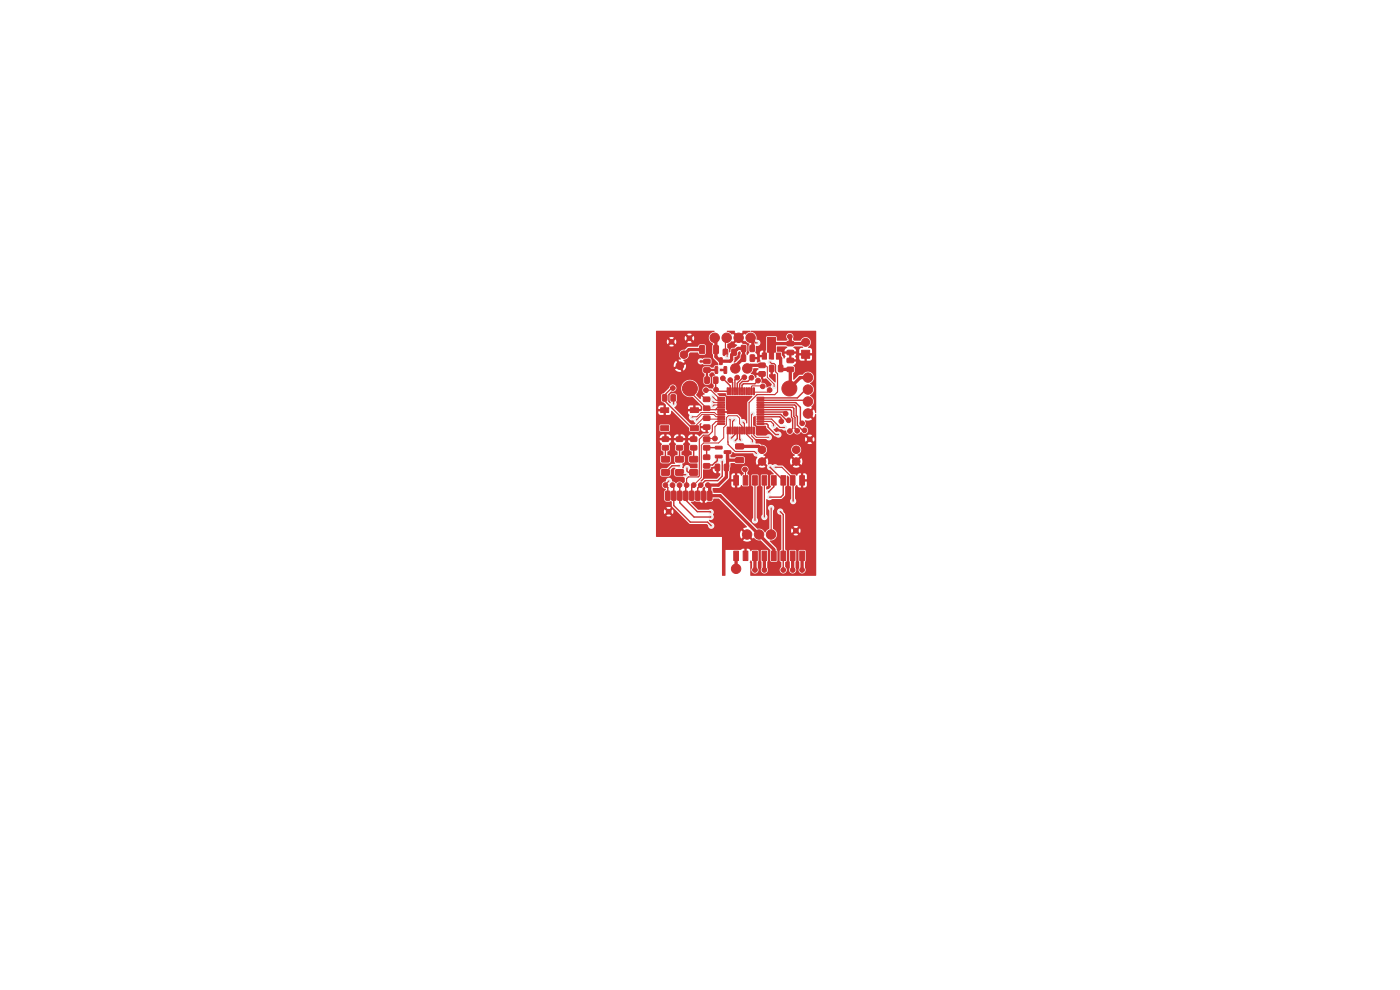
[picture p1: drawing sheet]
<svg xmlns="http://www.w3.org/2000/svg" width="297mm" height="210mm" viewBox="0 0 297 210" stroke-linecap="round" stroke-linejoin="round" font-family="sans-serif">
<g fill="#c83434" stroke="#c83434" stroke-width=".21">
<path d="M161.7 74.9h.9v1.3h-.9z"/>
<path d="M162.8 71.6h1.7v3.1h-.4v1.5h-.9v-1.5h-.4z"/>
<path d="M164.7 74.9h.9v1.3h-.9z"/>
<path d="M161 77.1l1.2-.1 .2 .2-.1 .7-.2 .1h-1l-.1-.2z"/>
<path d="M161 78.9l1.2-.1 .2 .3-.1 .6-.2 .1h-1l-.1-.2z"/>
<path d="M170.1 74.3h1.7v1.7h-1.7z"/>
<path d="M153.7 98.5l.7-.1 .2 .2v1l-.1 .3h-.6l-.3-.2z"/>
<path d="M151.8 98.5l.7-.1 .2 .2v1l-.1 .3h-.6l-.3-.2z"/>
<path d="M156.1 94.2h1.5l.2 .2v.7l-.3 .2-1.3-.1-.2-.2z"/>
<path d="M156.1 97.1h1.5l.2 .2v.7l-.3 .2h-1.3l-.2-.3z"/>
<path d="M151.8 94.7h1.3l.1 .5h-1.4z"/>
<path d="M151.8 96.6h1.3l.1 .5h-1.4z"/>
<path d="M153.7 95.7l1.3-.1 .1 .5-1.4 .1z"/>
<path d="M149.3 78.1l1.2-.1 .2 .2v.7l-.3 .1h-1l-.1-.2z"/>
<path d="M149.3 76.2h1.2l.2 .2v.6l-.3 .2h-1l-.1-.3z"/>
<path d="M149.3 90.2l1.2-.1 .1 .3v.6l-.2 .1h-1.1l-.1-.2z"/>
<path d="M149.3 88.3l1.2-.1 .1 .3v.6l-.2 .1h-1.1l-.1-.2z"/>
<path d="M146.5 92.7h1.2l.2 .2-.1 .6-.2 .2h-1l-.1-.3z"/>
<path d="M146.5 94.5h1.2l.2 .2-.1 .6-.2 .2h-1l-.1-.3z"/>
<path d="M151.7 77.8h.6l-.1 1.4-.5-.1z"/>
<path d="M153.6 77.8h.6l-.1 1.4-.5-.1z"/>
<path d="M152.7 75.9l.5 .1-.1 1.3h-.5z"/>
<path d="M165.2 77.5l.7-.1 .2 .2v1l-.1 .3h-.6l-.3-.2z"/>
<path d="M163.3 77.5l.7-.1 .2 .2v1l-.1 .3h-.6l-.3-.2z"/>
<path d="M149.3 96.6l1.2-.1 .1 .2v.7l-.2 .1h-1l-.2-.2z"/>
<path d="M149.3 98.4l1.2-.1 .1 .3v.6l-.2 .1h-1l-.2-.2z"/>
<path d="M146.4 96.9l1.5-.1 .1 .2v.9l-.2 .1h-1.4l-.1-.2z"/>
<path d="M146.4 99.7l1.5-.1 .1 .2v.9l-.2 .1h-1.4l-.1-.2z"/>
<path d="M148.5 73.4l.8-.1 .2 .1v1.4l-.1 .2h-.8l-.2-.1z"/>
<path d="M151.4 73.4l.8-.1 .2 .1v1.4l-.1 .2h-.7l-.3-.1z"/>
<path d="M152.3 84.3h1.4v.2l-1.4 .1z"/>
<path d="M152.3 84.8h1.4v.2l-1.4 .1z"/>
<path d="M152.3 85.3h1.4v.2l-1.4 .1z"/>
<path d="M152.3 85.8h1.4v.2l-1.4 .1z"/>
<path d="M152.3 86.3h1.4v.2l-1.4 .1z"/>
<path d="M152.3 86.8h1.4v.2l-1.4 .1z"/>
<path d="M152.3 87.3h1.4v.2l-1.4 .1z"/>
<path d="M152.3 87.8h1.4v.2l-1.4 .1z"/>
<path d="M152.3 88.3h1.4v.2l-1.4 .1z"/>
<path d="M152.3 88.8h1.4v.2l-1.4 .1z"/>
<path d="M152.3 89.3h1.4v.2l-1.4 .1z"/>
<path d="M152.3 89.8h1.4v.2l-1.4 .1z"/>
<path d="M154.3 90.6l.3 .1-.1 1.4-.2-.1z"/>
<path d="M154.8 90.6l.3 .1-.1 1.4-.2-.1z"/>
<path d="M155.3 90.6l.3 .1-.1 1.4-.2-.1z"/>
<path d="M155.8 90.6l.3 .1-.1 1.4-.2-.1z"/>
<path d="M156.3 90.6l.3 .1-.1 1.4-.2-.1z"/>
<path d="M156.8 90.6l.3 .1-.1 1.4-.2-.1z"/>
<path d="M157.3 90.6l.3 .1-.1 1.4-.2-.1z"/>
<path d="M157.8 90.6l.3 .1-.1 1.4-.2-.1z"/>
<path d="M158.3 90.6l.3 .1-.1 1.4-.2-.1z"/>
<path d="M158.8 90.6l.3 .1-.1 1.4-.2-.1z"/>
<path d="M159.3 90.6l.3 .1-.1 1.4-.2-.1z"/>
<path d="M159.8 90.6l.3 .1-.1 1.4-.2-.1z"/>
<path d="M160.6 89.8h1.4l.1 .2-1.4 .1z"/>
<path d="M160.6 89.3h1.4l.1 .2-1.4 .1z"/>
<path d="M160.6 88.8h1.4l.1 .2-1.4 .1z"/>
<path d="M160.6 88.3h1.4l.1 .2-1.4 .1z"/>
<path d="M160.6 87.8h1.4l.1 .2-1.4 .1z"/>
<path d="M160.6 87.3h1.4l.1 .2-1.4 .1z"/>
<path d="M160.6 86.8h1.4l.1 .2-1.4 .1z"/>
<path d="M160.6 86.3h1.4l.1 .2-1.4 .1z"/>
<path d="M160.6 85.8h1.4l.1 .2-1.4 .1z"/>
<path d="M160.6 85.3h1.4l.1 .2-1.4 .1z"/>
<path d="M160.6 84.8h1.4l.1 .2-1.4 .1z"/>
<path d="M160.6 84.3h1.4l.1 .2-1.4 .1z"/>
<path d="M159.8 82.3h.3l-.1 1.4h-.2z"/>
<path d="M159.3 82.3h.3l-.1 1.4h-.2z"/>
<path d="M158.8 82.3h.3l-.1 1.4h-.2z"/>
<path d="M158.3 82.3h.3l-.1 1.4h-.2z"/>
<path d="M157.8 82.3h.3l-.1 1.4h-.2z"/>
<path d="M157.3 82.3h.3l-.1 1.4h-.2z"/>
<path d="M156.8 82.3h.3l-.1 1.4h-.2z"/>
<path d="M156.3 82.3h.3l-.1 1.4h-.2z"/>
<path d="M155.8 82.3h.3l-.1 1.4h-.2z"/>
<path d="M155.3 82.3h.3l-.1 1.4h-.2z"/>
<path d="M154.8 82.3h.3l-.1 1.4h-.2z"/>
<path d="M154.3 82.3h.3l-.1 1.4h-.2z"/>
<path d="M149.3 94.5h1.2l.1 .2v.6l-.2 .2h-1l-.2-.3z"/>
<path d="M149.3 92.7h1.2l.1 .2v.6l-.2 .2h-1l-.2-.3z"/>
<path d="M143.5 92.7h1.2l.2 .2-.1 .6-.2 .2h-1l-.1-.3z"/>
<path d="M143.5 94.5h1.2l.2 .2-.1 .6-.2 .2h-1l-.1-.3z"/>
<path d="M157.3 75.3l.7-.1 .2 .2v1l-.1 .3h-.6l-.3-.2z"/>
<path d="M159.2 75.3l.7-.1 .2 .2v1l-.1 .3h-.6l-.3-.2z"/>
<path d="M149.3 86.2l1.2-.1 .1 .3v.6l-.2 .1h-1.1l-.1-.2z"/>
<path d="M149.3 84.3l1.2-.1 .1 .3v.6l-.2 .1h-1.1l-.1-.2z"/>
<path d="M140.6 83.8l.7-.1 .2 .2v1l-.1 .2h-.7l-.2-.1z"/>
<path d="M142.4 83.8l.7-.1 .2 .2v1l-.1 .2h-.6l-.3-.1z"/>
<path d="M150.1 104.2h.7l.2 .1 .1 1.6-.2 .2-.6 .1-.2-.2z"/>
<path d="M148.9 104.2h.6l.3 .1v1.6l-.2 .2-.6 .1-.2-.2z"/>
<path d="M147.6 104.2h.7l.2 .1v1.6l-.1 .2-.6 .1-.3-.2z"/>
<path d="M146.3 104.2h.7l.2 .1v1.6l-.1 .2-.6 .1-.2-.2z"/>
<path d="M145.1 104.2h.6l.3 .1v1.6l-.2 .2-.6 .1-.2-.2z"/>
<path d="M143.8 104.2h.7l.2 .1v1.6l-.1 .2-.6 .1-.3-.2z"/>
<path d="M142.5 104.2h.7l.2 .1v1.6l-.1 .2-.6 .1-.2-.2z"/>
<path d="M141.2 104.2h.7l.3 .1v1.6l-.2 .2-.6 .1-.2-.2z"/>
<path d="M143.4 96.9l1.5-.1 .1 .2v.9l-.2 .1h-1.4l-.1-.2z"/>
<path d="M143.4 99.7l1.5-.1 .1 .2v.9l-.2 .1h-1.4l-.1-.2z"/>
<path d="M157.3 73.3l.7-.1 .2 .2 .1 1-.2 .2h-.6l-.2-.1z"/>
<path d="M159.1 73.3l.7-.1 .3 .2v1l-.2 .2h-.6l-.2-.1z"/>
<path d="M169.7 100.9h1v2h-1z"/>
<path d="M167.7 100.9h1v2h-1z"/>
<path d="M165.7 100.9h1v2h-1z"/>
<path d="M163.7 100.9h1v2h-1z"/>
<path d="M161.7 100.9h1v2h-1z"/>
<path d="M159.7 100.9h1v2h-1z"/>
<path d="M157.7 100.9h1v2h-1z"/>
<path d="M155.7 100.9h1v2h-1z"/>
<path d="M155.7 116.9h1v2h-1z"/>
<path d="M157.7 116.9h1v2h-1z"/>
<path d="M159.7 116.9h1v2h-1z"/>
<path d="M161.7 116.9h1v2h-1z"/>
<path d="M163.7 116.9h1v2h-1z"/>
<path d="M165.7 116.9h1v2h-1z"/>
<path d="M167.7 116.9h1v2h-1z"/>
<path d="M169.7 116.9h1v2h-1z"/>
<path d="M140.2 86.5h1.7v1h-1.7z"/>
<path d="M146.5 86.5h1.7v1h-1.7z"/>
<path d="M140.2 90.3h1.7v1h-1.7z"/>
<path d="M146.5 90.3h1.7v1h-1.7z"/>
<path d="M140.4 96.9l1.5-.1 .1 .2v.9l-.2 .1h-1.4l-.1-.2z"/>
<path d="M140.4 99.7l1.5-.1 .1 .2v.9l-.2 .1h-1.4l-.1-.2z"/>
<path d="M155.3 74.1l.7-.1 .2 .2v1l-.1 .2h-.6l-.3-.1z"/>
<path d="M153.5 74.1l.7-.1 .2 .2v1l-.1 .2h-.7l-.2-.1z"/>
<path d="M167 72.5l1.2-.1 .2 .2v.6l-.3 .2h-1l-.2-.3z"/>
<path d="M167 74.4l1.2-.1 .2 .2v.6l-.3 .2h-1l-.2-.3z"/>
<path d="M149.6 80l.7-.1 .2 .2v1l-.1 .2h-.7l-.2-.1z"/>
<path d="M151.4 80l.7-.1 .2 .2v1l-.1 .2h-.6l-.3-.1z"/>
<path d="M167 77.9h1.2l.2 .2v.6l-.3 .2-1-.1-.2-.2z"/>
<path d="M167 76h1.2l.2 .2v.6l-.3 .2-1-.1-.2-.2z"/>
<path d="M140.5 92.7h1.2l.2 .2-.1 .6-.2 .2h-1l-.1-.3z"/>
<path d="M140.5 94.5h1.2l.2 .2-.1 .6-.2 .2h-1l-.1-.3z"/>
<circle cx="167.6" cy="71.4" r=".5"/>
<circle cx="156.4" cy="80.1" r=".5"/>
<circle cx="157.9" cy="80" r=".5"/>
<circle cx="158" cy="99.6" r=".5"/>
<circle cx="158.5" cy="113.4" r="1"/>
<circle cx="161" cy="113.4" r="1"/>
<circle cx="163.6" cy="113.4" r="1"/>
<circle cx="170.2" cy="89.8" r=".5"/>
<circle cx="167.3" cy="89.2" r=".5"/>
<circle cx="165.8" cy="89.4" r=".5"/>
<circle cx="145.7" cy="102.9" r=".5"/>
<circle cx="144.2" cy="102.9" r=".5"/>
<circle cx="168.9" cy="95.4" r=".8"/>
<circle cx="168.9" cy="97.9" r=".8"/>
<circle cx="170.9" cy="72.6" r=".85"/>
<circle cx="151.7" cy="93" r=".5"/>
<circle cx="162.2" cy="120.9" r=".5"/>
<circle cx="160.2" cy="120.9" r=".5"/>
<circle cx="151.6" cy="71.7" r="1"/>
<circle cx="154.2" cy="71.7" r="1"/>
<circle cx="156.7" cy="71.7" r="1"/>
<circle cx="159.2" cy="71.7" r="1"/>
<circle cx="161.7" cy="95.4" r=".8"/>
<circle cx="161.7" cy="97.9" r=".8"/>
<circle cx="148.7" cy="102.9" r=".5"/>
<circle cx="163.3" cy="82.7" r=".5"/>
<circle cx="170.7" cy="91.3" r=".5"/>
<circle cx="141.9" cy="108.5" r=".5"/>
<circle cx="142.7" cy="102.9" r=".5"/>
<circle cx="169.1" cy="91.4" r=".5"/>
<circle cx="141.2" cy="102.9" r=".5"/>
<circle cx="150.2" cy="102.9" r=".5"/>
<circle cx="156.2" cy="120.7" r="1"/>
<circle cx="151.9" cy="82.7" r=".5"/>
<circle cx="166.7" cy="87.8" r=".5"/>
<circle cx="146.3" cy="71.8" r=".5"/>
<circle cx="158.5" cy="78.2" r="1"/>
<circle cx="156" cy="78.2" r="1"/>
<circle cx="149.8" cy="82.8" r=".5"/>
<circle cx="153.4" cy="80.2" r=".5"/>
<circle cx="171.4" cy="87.7" r="1"/>
<circle cx="171.4" cy="85.2" r="1"/>
<circle cx="171.4" cy="82.6" r="1"/>
<circle cx="171.4" cy="80.1" r="1"/>
<circle cx="167.6" cy="91.5" r=".5"/>
<circle cx="171.8" cy="93.2" r=".5"/>
<circle cx="147.2" cy="102.9" r=".5"/>
<circle cx="170.2" cy="120.9" r=".5"/>
<circle cx="168.2" cy="120.9" r=".5"/>
<circle cx="161.8" cy="82" r=".5"/>
<circle cx="142.5" cy="72.5" r=".5"/>
<circle cx="145.1" cy="75.2" r=".8"/>
<circle cx="144.2" cy="77.6" r=".8"/>
<circle cx="166.2" cy="120.9" r=".5"/>
<circle cx="154.9" cy="80.6" r=".5"/>
<circle cx="142.7" cy="82.3" r=".5"/>
<circle cx="168.8" cy="112.6" r=".5"/>
<circle cx="160.8" cy="80.7" r=".5"/>
<circle cx="159.4" cy="80.1" r=".5"/>
<circle cx="167.5" cy="82.4" r="1.59"/>
<circle cx="146.4" cy="82.4" r="1.59"/>
</g>
<g fill="#ececec" stroke="#ececec" stroke-width=".21">
<circle cx="156.5" cy="107.6" r=".4"/>
<circle cx="157.2" cy="86.2" r=".4"/>
<circle cx="156.2" cy="76.2" r=".4"/>
<circle cx="149.7" cy="100.2" r=".4"/>
<circle cx="157.9" cy="72.6" r=".4"/>
<circle cx="163.7" cy="80" r=".4"/>
<circle cx="160.3" cy="79.4" r=".4"/>
<circle cx="148.5" cy="83.5" r=".4"/>
<circle cx="153.8" cy="102.9" r=".4"/>
<circle cx="161.9" cy="90.7" r=".4"/>
<circle cx="171.7" cy="89.9" r=".4"/>
<circle cx="154.1" cy="107.9" r=".4"/>
<circle cx="160.8" cy="76.5" r=".4"/>
<circle cx="147.4" cy="98.9" r=".4"/>
<circle cx="141.2" cy="81.2" r=".4"/>
<circle cx="162.7" cy="81" r=".4"/>
<circle cx="152" cy="101.1" r=".4"/>
<circle cx="142.9" cy="85.7" r=".4"/>
<circle cx="152.2" cy="97.7" r=".4"/>
<circle cx="152.9" cy="78.5" r=".4"/>
<circle cx="148.7" cy="76.7" r=".4"/>
<circle cx="145.5" cy="100.7" r=".4"/>
<circle cx="157.1" cy="93.4" r=".4"/>
<circle cx="156" cy="93.5" r=".4"/>
<circle cx="145.7" cy="99.3" r=".4"/>
<circle cx="144.2" cy="98.8" r=".4"/>
<circle cx="155.1" cy="92.9" r=".4"/>
<circle cx="163.6" cy="107.8" r=".4"/>
<circle cx="160.5" cy="96.2" r=".4"/>
<circle cx="159.6" cy="87.8" r=".4"/>
<circle cx="154.3" cy="75.7" r=".4"/>
<circle cx="160.7" cy="72.7" r=".4"/>
<circle cx="163.3" cy="76.8" r=".4"/>
<circle cx="163.1" cy="92.8" r=".4"/>
<circle cx="164.2" cy="82" r=".4"/>
<circle cx="151.2" cy="84.2" r=".4"/>
<circle cx="151.2" cy="85.2" r=".4"/>
<circle cx="151.2" cy="86.2" r=".4"/>
<circle cx="146.8" cy="88.5" r=".4"/>
<circle cx="147.8" cy="89.1" r=".4"/>
<circle cx="150.8" cy="108.6" r=".4"/>
<circle cx="163.1" cy="104.4" r=".4"/>
<circle cx="150.9" cy="111.5" r=".4"/>
<circle cx="154.8" cy="88.9" r=".4"/>
<circle cx="168.3" cy="106.3" r=".4"/>
<circle cx="164.4" cy="99.1" r=".4"/>
<circle cx="163.2" cy="105.5" r=".4"/>
<circle cx="163.4" cy="99.1" r=".4"/>
<circle cx="155.8" cy="89" r=".4"/>
<circle cx="150.8" cy="109.6" r=".4"/>
<circle cx="153.2" cy="97.8" r=".4"/>
<circle cx="157.6" cy="89.5" r=".4"/>
<circle cx="159.6" cy="93.7" r=".4"/>
<circle cx="141.9" cy="102" r=".4"/>
<circle cx="165.1" cy="92.2" r=".4"/>
<circle cx="165.5" cy="108.5" r=".4"/>
<circle cx="164.1" cy="90.4" r=".4"/>
<circle cx="162.2" cy="109.7" r=".4"/>
<circle cx="160.2" cy="110.4" r=".4"/>
<circle cx="166.5" cy="90.7" r=".4"/>
</g>
<g fill="none" stroke="#c83434" stroke-width=".7">
<path d="M148.9 74.2h-2.7l-1.1 1M151.6 71.7l.3 .2v3.8l.9 .9h2.1l.3-.3v-1l1.4-1.4h1.1v2l-1.7 1.8v.5M159.2 71.7l.5 .4v1.7l-.1 .1M161.7 77.5h-2.5l-.7 .7M165.2 75.5l.4 .5v2.2l.2 .2h1.9v3.8M167.6 71.4l.1 1.5M170.9 72.6l-.3 .3h-6.2l-.7 .8v1.7M154.3 97.6h2.6M154.3 95.9v3l-.2 .3v2l-1.7 1.7h-2.2l.4 .4v1.9h2.2l11.4 11.3v1.4M156.9 94.7h4l.8 .7M171.4 80.1h-1.6l-2.3 2.3M156.2 117.9v2.8"/>
<path d="M160.2 117.9v3M162.2 117.9v3M168.2 117.9v3M170.2 117.9v3"/>
</g>
<path d="M148.7 76.7h1.3M150 78.5v2.1M150 78.5h2M150 78.5h.1M152.9 78.5h1M156.7 71.7l1 .9h.2" fill="none" stroke="#c83434" stroke-width=".5"/>
<g fill="none" stroke="#c83434" stroke-width=".25">
<path d="M154.2 71.7l-.3 .2v2.8M159.2 71.7l1.1 1h.4M163.3 76.8l.4 .3h.5l.3 .3v1.5l.4 .4v3.8l-.5 .6h-3.8l-1.7 1.7v5.9M146.4 82.4v.7l3.8 3.8h2.8M148.5 83.5l1.2 1.2h.2M149.8 82.8h1l1.7 1.6h.5M153 86.4h-.8l-.4 .5M153 89.4h-1.1l-.8 .8v1.4l-.7 .7h-1.2l-.8 .9v7.7l-.3 .3h-2.1l-.3 .3v1.4M154.4 91.3l.1 2.9 1.5 1.6h4l.5 .4M154.8 88.9l.1 .1v2.3M155.8 89l-.4 .4v1.9M157.2 86.2h-1.7l-1.3 1.2h-1.2"/>
<path d="M157.6 89.5l.3 .3v1.5M158 99.6l.2 .1v2.2M158.4 91.3v.8l1.2 1.3v.3M161.3 89.4h2.2l.6 .6v.4M161.3 88.9h2.4l1.8 1.8h1M164.4 99.1h1.5l2.3 2.3v.5M141.9 102l-.7 .9M160.2 101.9v8.5M162.2 101.9v7.8M163.6 107.8v5.6"/>
</g>
<g fill="none" stroke="#c83434" stroke-width=".3">
<path d="M141.2 95v2.4M142.7 82.3h-.2l-1.5 1.5v1.2l5.8 5.8h.5M142.8 84.4l.1 1.3M144.2 95v2.4M144.2 98.8h-1.6l-1.4 1.4M145.7 99.3v.6l.3 .3h1.2M147.2 95v2.4M151.8 80.6v2l.4 .4h2.2M152.5 96.9l-.3 .3v.5l-1 .9h-1.1l-.2 .2M152.5 95h-2.6v2M153.2 97.8v3.2l-.9 1h-2.7l-1.6 1.5v1.7M153.4 80.2l1.5 1.6v1.2"/>
<path d="M154.9 80.6l.5 .5v1.9M155.9 91.3v.9l-.8 .7M156.4 80.1l-.5 .5v2.4M156.4 91.3v1.7l-.4 .5M156.9 91.3v1.9l.2 .2M157.9 80h-.2l-1.3 1.3v1.7M159.4 80.1l-.8 .8h-1.1l-.6 .6v1.5M160.8 80.7l-.7 .7h-2.4l-.3 .3v1.3M161.3 84.9h9.8l.3 .3M161.3 89.9h1.4l.2 .3v.4l1.6 1.6h.6M161.3 85.4h7.5l1 1v3l.4 .4M161.3 86.9h6.4l.2 .3v1.3l.3 .3v2.1l-.6 .6"/>
<path d="M161.3 85.9h7.3l.3 .3v1.9l.3 .3v1.8l1.1 1.1h.4M161.3 86.4h6.9l.2 .3v1.6l.3 .3v2.3l.4 .5M161.3 87.9h4.3l1.3 1.3h.4M161.3 87.4h5l.4 .4M161.3 88.4h4.1l.4 .3v.7M163.4 99.1l2.8 2.8v3l-.6 .6h-2.4M163.4 99.1h.1M171.4 82.6h-.5l-1.7 1.8h-7.9M141.2 102.9l.5 .5v1.8M142.7 102.9l.2 .3v4l3.6 3.6h3.6l.8 .7M144.2 100.2l.4 .5h.9M144.2 102.9v3.7l3 3.1 3.6-.1"/>
<path d="M145.7 102.9l-.2 .2v3l2.4 2.4h2.8l.1 .2M147.2 102.9l-.4 .4v1.9M164.2 101.9v1.3l-1.1 1.2M165.5 108.5l.7 .7v11.7M168.2 101.9l.1 4.4"/>
</g>
<g fill="none" stroke="#c83434" stroke-width=".21">
<path d="M153.9 74.7l.4 .4v.6M161.7 77.5h.7l.4 .4v2.1l1.4 1.5v.5M151.2 84.2l.7 .7h1.1M151.2 85.2l.2 .2h1.6M153 88.9h-2.9l-.2-.2h-.7l-1.9 1.9v.2M153 89.9h-.7l-.6 .6v2.5h-1.7l-.1 .2M153 85.9h-1.5l-.3 .3M153 87.9h-1l-.4-.4h-2.8l-.9 .9h-1l-.1 .1M153 88.4h-1.1l-.5-.5h-2.5l-1.1 1.2M157.4 91.3v-.9l-.5-.5v-1.2l-.5-.5h-1.9l-.4 .4v1.5l-.6 .6v2.2l-1.1 1.1h-3.1l-.5 .5v6.8l-1.6 1.6M159.6 87.8l-.2 .2v3.3M159.9 91.3v.9l.5 .6h2.7"/>
<path d="M161.8 82l-2.2-.1-.2 .1v1M163.3 82.7l-.5 .5h-2.7l-.2-.2"/>
</g>
<g fill="#c83434">
<path d="M139.2 70.2h12.3l.1 .1a1.35 1.35 0 0 0-1.2 1.2 1.35 1.35 0 0 0 .9 1.5l-.2 .4v1.4l.2 .5v.5l1 1.2 .1 .5h-.7l-.4 .5h-.4l-.4-.3h-1.1l-.4 .5 .1 .8 .4 .4v.4l-.3 .3v1l.3 .4 .9 .1 .3-.3 .1-1.2-.3-.4v-.4l.4-.3h.4l.4 .5-.6 .6v1.1l.3 .4v.5l-.3 .4-.7-.1a.76 .76 0 0 0-1.2-.1 .76 .76 0 0 0 .2 1.2v.2a1.03 1.03 0 0 0-.8 1l-.9-.9a1.85 1.85 0 0 0-.2-2.9 1.85 1.85 0 0 0-2.8 .9 1.85 1.85 0 0 0 1.7 2.5l.6-.1 1.9 1.9 .1 .9-.6 .3h-2.4v.5l.3 .2a.75 .75 0 0 0 0 .9 .75 .75 0 0 0 .8 .3l.4 .6-.2 .2h-.7l-3.3-3.2h3.8v-.8h.5v.8h1.1l-.1-.5-.2-.2-2-.1-.4 .3v.5h-2.7l-.2-.3v-.2a.8 .8 0 0 0 .4-1.1l.1-.3v-1.1l-.5-.3h-.6l-.4 .2v1.2l.2 .4-.1 .2-.5-.3v-1.5l.6-.6a.79 .79 0 0 0 1.2-.4 .79 .79 0 0 0-.5-1.1 .79 .79 0 0 0-1 .7l-1.2 1.1-.5 .3-.1 1.2 .2 .3 .4 .2 .5 .5v2.1h.7a.79 .79 0 0 0 .4-.8l3.8 3.6 .2 .7h1.9l.1-.6h.3a.78 .78 0 0 0 1 .7v-.7h-1.3v-.9l.3-.3 .1 .2-.1 .5h1.4l.1 1.2 .1 .1v.1l-1.2 .2-.7 .6-.5-.4-.5-.1v1.3h-1.4l.1 .5 .4 .3-.3 .4v.7l.1 .3 .4 .2v.7a.56 .56 0 0 0-.7 .5v.9l.3 .3 1.5 .1 .2 .1-.1 .9h-1.4a.74 .74 0 0 0-.8-.7 .74 .74 0 0 0-.7 .8l-.3-.1v-.9l.5-.4 .1-1.1-.3-.3-.4-.1v-.6l.5-.5v-.8l-.2-.4 .3-.3 .2-.5h-2.4l.1 .5 .4 .3-.3 .4v.8l.6 .5-.1 .6-.4 .1-.3 .3v1l.2 .4-.8 .1-.9 .9-1.2 .1-.3 .3v1l.4 .4 1.6-.1 .3-.3v-1.1l.4-.4h.5l-.2 .6 .1 1 .3 .3h1.5l.4 .2v.9l-.3 .4a1.02 1.02 0 0 0-1.7 0l-.7-.5v-.2a.66 .66 0 0 0-.8-.5 .66 .66 0 0 0-.5 .6 .88 .88 0 0 0-.7 1.4l.7 .4-.4 .5 .1 1.9 .3 .2h1.2l.1 1.1 3.6 3.6 3.7 .1 .3 .2a.68 .68 0 0 0 .6 .8 .68 .68 0 0 0 .7-.7 .68 .68 0 0 0-.7-.7l-.4-.5a.78 .78 0 0 0 .9-.3 .78 .78 0 0 0 0-.9 .67 .67 0 0 0-.1-.9 .67 .67 0 0 0-.9-.1h-2.2l-1.5-1.5v-.2l.8-.1 1.1 .1 .5 .3v-3.1l.4-.4 .3 .3-.2 .1v3.1l.7-.3h.9l.3-.6h1.2l5.9 5.9-.9 .5 2.1 2.1 .2-.2 .2 .1a1.52 1.52 0 0 0 1.3 .5l2 2 .1 2.4h1.3l.1-.2v-2.1l-.2-.6-1.4-1.4 .1-.2a1.31 1.31 0 0 0 1.4-.9 1.31 1.31 0 0 0-.8-1.6v-3.6h.9a1.11 1.11 0 0 0 .8 .8l.1 7.2-.4 .4v2l.3 .3 .1 1a.77 .77 0 0 0-.1 1.3 .77 .77 0 0 0 1.2-.6h.5v.2a.76 .76 0 0 0 .8 .6 .76 .76 0 0 0 .7-.8h.5v.2a.77 .77 0 0 0 1.1 .5 .77 .77 0 0 0 .3-1.2l.1-3.5-.2-.2h-1.1l-.2 .1 .2 3.6-.2 .5h-.5l-.1-.5 .1-3.5-.1-.2h-1.2l-.2 .1 .2 3.6-.2 .5h-.5l-.3-.6v-1l.3-.4v-2l-.3-.4v-3.1h1.7l.5 .2 .5-.2-.5-.5-.5 .5h-1.7v-.8h1.2l.2 .5 .5-.5h.7l.5 .5 .1-.5-.1-.5-.5 .5h-.7l-.5-.5-.2 .5h-1.2v-.9h1.7l.5 .5 .5-.5-.5-.1-.5 .1h-1.7v-2.6l-.4-.5a.66 .66 0 0 0-.6-.7 .66 .66 0 0 0-.7 .6h-.9v-.1a.68 .68 0 0 0 .1-1.1 .68 .68 0 0 0-1 0 .68 .68 0 0 0 .1 1.1v3.7l-.8 .9-.2-.1a1.39 1.39 0 0 0-1.6-.8l-7.4-7.4-.4-.2h-1.4l-.2-.9 1.5-.2 1.3-1.2h1.2v.8l.4 .4h1.2l.4-.5 .4 .3h1.1l.2-.3h.5l.4 .4v6.6a.68 .68 0 0 0-.1 1 .68 .68 0 0 0 1-.1 .68 .68 0 0 0-.2-1v-6.5l.4-.4h.5l.4 .4v5.8a.68 .68 0 0 0-.1 1.1 .68 .68 0 0 0 1-.1 .68 .68 0 0 0-.2-1l.1-3.2a.81 .81 0 0 0 1.2 0l2-.1 .7-.6 .1-1.9 .3-.4 .1-2 .4 .3v1.8l.5 .3v2.4a.68 .68 0 0 0-.1 1 .68 .68 0 0 0 1 0 .68 .68 0 0 0-.1-1v-2.4l.2-.4h.2a.59 .59 0 0 0 .8 .5v-1.2h.5v1.2h.5l.3-.4v-.8h-1.3v-1.8h.5v1.3h.8l-.1-1-.3-.3h-.9a.68 .68 0 0 0-.8 .5l-.3-.2-.9-.1-1.6-1.6h1.9a1.29 1.29 0 0 0 1.4 0l-.7-.7-.7 .7h-1.9l-.4-.3h-.9a.89 .89 0 0 0-1.2-.1l-.3-.1h-.6l.1-.6h4.6l.2 .7 .8-.7h.7l.7 .7a1.29 1.29 0 0 0 0-1.4l-.7 .7h-.7l-.8-.7-.2 .7h-4.6l-.3-.7-.7 .7 .8 .9a.71 .71 0 0 0 .7 1l.7 .7-.8 .3v2.1l.2 .4-.5 .4-.4 .2-.1-.7 .3-.3-.1-2.2h-1.3l-.1 2.2h-.5v-2.1l-.2-.1h-1.1l-.2 .2v2h-.5v-2l-.3-.3v-.5a.75 .75 0 0 0-.1-1.1h2.4l.8 .2 .7-.2-.7-.7-.8 .7h-2.4a.79 .79 0 0 0-1.1 .2 .79 .79 0 0 0 .4 1.2v.2l-.5 .3-.4-.4-.5-.1v3h-.5v-1.2h-1.9l.5-.5h1.4v-1.3l-.5 .1-.2 .2v1h-.7l.2-.3 .3-3.1 .8-.1 .4 .2h1.4l.4-.4v-.8l-.2-.3-1.6-.1-.4 .2h-.7l-.1-.5 .3-.2 .1-.5 .5 .4h3.8l.1 .1a.79 .79 0 0 0 .9 .6v.2a1.3 1.3 0 0 0-.1 1.5l1.8-1.8-.5-.3 .6-.5 .2-.6h5.2a1.24 1.24 0 0 0 .8 1.1l-.5 .3 .7 .7 .7-.7-.4-.3a1.07 1.07 0 0 0 .8-1.2 1.07 1.07 0 0 0-1.1-.9 1.07 1.07 0 0 0-1 1h-5.2a1.56 1.56 0 0 0-1.4-1.2l-1-.1h11l.5 .1 .5-.1-.5-.5-.5 .5h-11l-.1-.7-.9-1 .2-.1 .9 .8 2.2 .1a.65 .65 0 0 0 1 0h7.2l.1 .5 .5-.5h.7l.5 .5 .2-.5-.2-.5-.5 .5h-.7l-.5-.5-.1 .5h-7.2a.68 .68 0 0 0-.1-1 .68 .68 0 0 0-1 .2h-1.9l-.3-.3v-1.5l-.5-.4v-1.7l.3-.3 .2 .1v1.7l.2 .3h2l.1 .5 1.7 1.7 .3 .1a.66 .66 0 0 0 1.2-.3h5.5l.5 .5 .5-.5-.5-.1-.5 .1h-5.5a.76 .76 0 0 0-.4-.7 .76 .76 0 0 0-.8 .1l-.5-.6 .7-.5 .5 .4 1.4 .3a.87 .87 0 0 0 .7 .9 .87 .87 0 0 0 1-.5l.1 .1a.82 .82 0 0 0 1.4-.2 .81 .81 0 0 0 1.4 .1 .81 .81 0 0 0-.6-1.2v-.2a.89 .89 0 0 0 .1-1.1l.1-.1a1.57 1.57 0 0 0 1.4-.1l-1.2-1.2 1.2-1.3-.2-.1a1.44 1.44 0 0 0-.3-2.5 1.38 1.38 0 0 0 .9-1.3 1.38 1.38 0 0 0-.9-1.2 1.31 1.31 0 0 0 .6-2.1 1.31 1.31 0 0 0-2.2 .2l-.7 .1-1 .9h-.2v-1.3l.3-.5v-.7l-.3-.5 .4-.3 .2-.5-1.5-.1v-1.6h.5v1.2h1l-.2-.5 .1-.3h.8v.9l.4 .2h.7v-1.1h.5v1.1h.8l.3-.4v-.7h-3.5l.1-.4h-2.5v.2a.46 .46 0 0 1 .2 .5 .46 .46 0 0 1-.4 .3l-.3-.6-.1-.7-1-.1v-1.1h2.1l.1 .2-.4 .4-.2 .4h2.5l-.2-.4-.4-.4 .2-.2h1.7l.2 .1-.1 .2a.61 .61 0 0 0-.7 .5v.6h2.7l-.1-.8-.2-.2-.5-.1-.1-.2a1.15 1.15 0 0 0 .2-1.9 1.15 1.15 0 0 0-1.8 .6h-1.3l-.2-.2a1.06 1.06 0 0 0-.4-1.4 .83 .83 0 0 0-1 .4 .83 .83 0 0 0 .1 1l-.2 .2h-1.9l-.3-1-2 .1-.2 4.3-1.2 .1 .1 .9-.5 .2-.2-.1v-.6h-1.2v-.4l1.2-.1v-.4h1.3v-.9l-.6 .1-.1 .8h-.6l-.4-.6 .2-1.3a.7 .7 0 0 0 .9-.6 .7 .7 0 0 0-.8-.8 1.49 1.49 0 0 0-1.2-1.7l.1-.1h13.6l.2 .1v17.2l-.3 .1-.3-.8-.8 .9 .8 .9 .3-.8 .3 .1-.1 34.2-13.8 .1-.1-.2v-2.6l-.2-.1 .2-.4 .4 .3-.1 1.3a.76 .76 0 0 0 .4 1.1 .76 .76 0 0 0 1-.7h.5v.2a.77 .77 0 0 0 1.1 .5 .77 .77 0 0 0 .3-1.2v-1.2l.1-.3-.1-2.2h-1.2l-.2 .1 .2 3.6-.2 .5h-.5l-.1-.5 .1-3.6-.2-.1h-1.1l-.4 .2a.59 .59 0 0 0-.8-.5v1.6l-.1 .2-.4-.2v-1.6h-.3l-.5 .3h-3.2v5.3l-.6 .2-.1-.2v-7.4h4.4l.9 .3 .9-.3-.9-.9-.9 .9h-4.4v-.7l-14-.1v-.4h17.8l.3 .9 .8-.9-.8-.9-.3 .9h-17.8v-4h2.1l.6 .2 .5-.2-.5-.5-.6 .5h-2.1v-.9h1.6l.2 .6 .5-.6h.7l.5 .6 .2-.6-.2-.5-.5 .5h-.7l-.5-.5-.2 .5h-1.6v-.8h2.1l.6 .5 .5-.5-.5-.2-.6 .2h-2.1v-14.3h.8l.1 .5 .4 .3-.3 .4v.8l.5 .4 .1 .6-.5 .2-.3 .3v1l.2 .3 .3 .1 1.5-.1 .3-.3v-.9a.66 .66 0 0 0-.7-.5v-.7l.5-.4v-.8l-.2-.4 .3-.3 .2-.5h-3.2v-.5h1.7v-.8h.5v.8h2.5v-.8h.5v.8h2.5v-.8a.78 .78 0 0 0-.9 .8l-.6-.1a.79 .79 0 0 0-1-.7 1.06 1.06 0 0 0-1.4 .6v.2l-.6-.1a.79 .79 0 0 0-1-.7 1.06 1.06 0 0 0-1.4 .6v.2h-.8v-1.6h.7l.2 .3 1.9-.1 .1-.2v-1l-.2-.2h-1.8l-.2 .2v1h-.7v-4h.5v.5l.2 .2h.9v-.7h-1.6v-.5h1.6v-.8l-.9 .1-.2 .2v.5h-.5v-8.4h4l.6 .4 .7 .1-.4-1-.9 .5h-4v-.8h3.7l.1 .3 .4-.2h1.2l.4 .9 .4-.4 .1-.6v-.3l-.9 .4h-1.2l.5-.2-.4-1-.4 .4-.2 .7h-3.7v-1.3h4.7l.5 .9 .9-.4-.1-.1h2.8v.1a1.02 1.02 0 0 0 1.2 .5l.3 .1h1.2l.2-.4v-.6l-.4-.5h-1.1l-.3 .2a.67 .67 0 0 0-1.1 .6h-2.8l-.2-.2 .1-.2a1.13 1.13 0 0 0 1.1-1.3l.3-.2h1.5l.5 .5 1-.1 .3-.4-.1-1.5-.3-.3h-.9l-.4 .5-2.1 .1-.7 .5a1.13 1.13 0 0 0-1.2 .7 1.13 1.13 0 0 0 .4 1.4l-.6 .1h-4.7v-2.9h2.8l.5 .1 .5-.1-.5-.5-.5 .5h-2.8v-.9h2.3l.1 .5 .5-.5h.7l.5 .5 .2-.4h2.2l.6 .2 .5-.2-.5-.5-.6 .5h-2.2l-.2-.6-.5 .5h-.7l-.5-.5-.1 .5h-2.3v-.9h2.8l.5 .5 .3-.3h2.4l.2 .5 .5-.5h.7l.5 .5 .2-.5-.2-.6-.5 .6h-.7l-.5-.6-.2 .6h-2.4l.2-.2-.5-.1-.5 .1h-2.8v-.7h6.5l.6 .5 .5-.5-.5-.2-.6 .2h-6.5z"/>
<path d="M149.2 99.6h1.2l.8-.2a.79 .79 0 0 0 .8 1v-1h-1.3l.2-.3 1.5-.2 .1 1.5h.3v.5l-.7 .6-2.6 .1-.8 .6-.1-.2 .5-.7z"/>
<path d="M152.2 83.5l1.7-.1 .2 .4 .2 .2h5.3l-1.1 1.4v4.3l-.2 .1a.84 .84 0 0 0-1-1l-.1-.3-.7-.6h-2.2l-.1-.3-.5-.1 .1-.2h.4l-.2-.6v-2.1a.42 .42 0 0 0-.3-.6h-1.1z"/>
<path d="M159.8 78.2h1.1l-.4 .9h1.4v1.2h.7l1.1 1.3a.43 .43 0 0 1-.6 .4l-.4 .2a1.08 1.08 0 0 0-1.2-1.1l-.1-1.5h-.9v.4l-.2 .2a1.3 1.3 0 0 0-1-.9l.3-.5z"/>
<path d="M163.5 78h.4l.1 1.4 .4-.1 .2 .1-.1 1.7-1.4-1.2 .1-.5h.3z"/>
<path d="M156.8 74.5h.2l.1 .3-.2 1.1-.9 1h-.3l.1-1.1 .5-.3 .2-.7z"/>
<path d="M154.2 70.2h1.7l-.1 .2 .9 .9 .9-.9-.1-.2h1.7v.2l-.6 .2-.4 .4-.3-.2-.8 .9 .8 .8 .3-.1 .8 .5-.2 .5v1.1a.53 .53 0 0 1-.4 .8l.1-2.1-.4-.2-.5-.1-.9-.9-.9 .9 .6 .4-.6 .5a.65 .65 0 0 0-.7 .1 .65 .65 0 0 0-.2 .7l-.2 .1-.1-.7-.3-.2v-.8l.9-.6 .3 .1 .8-.8-.8-.9-.3 .2-.4-.4-.6-.2z"/>
</g>
</svg>
